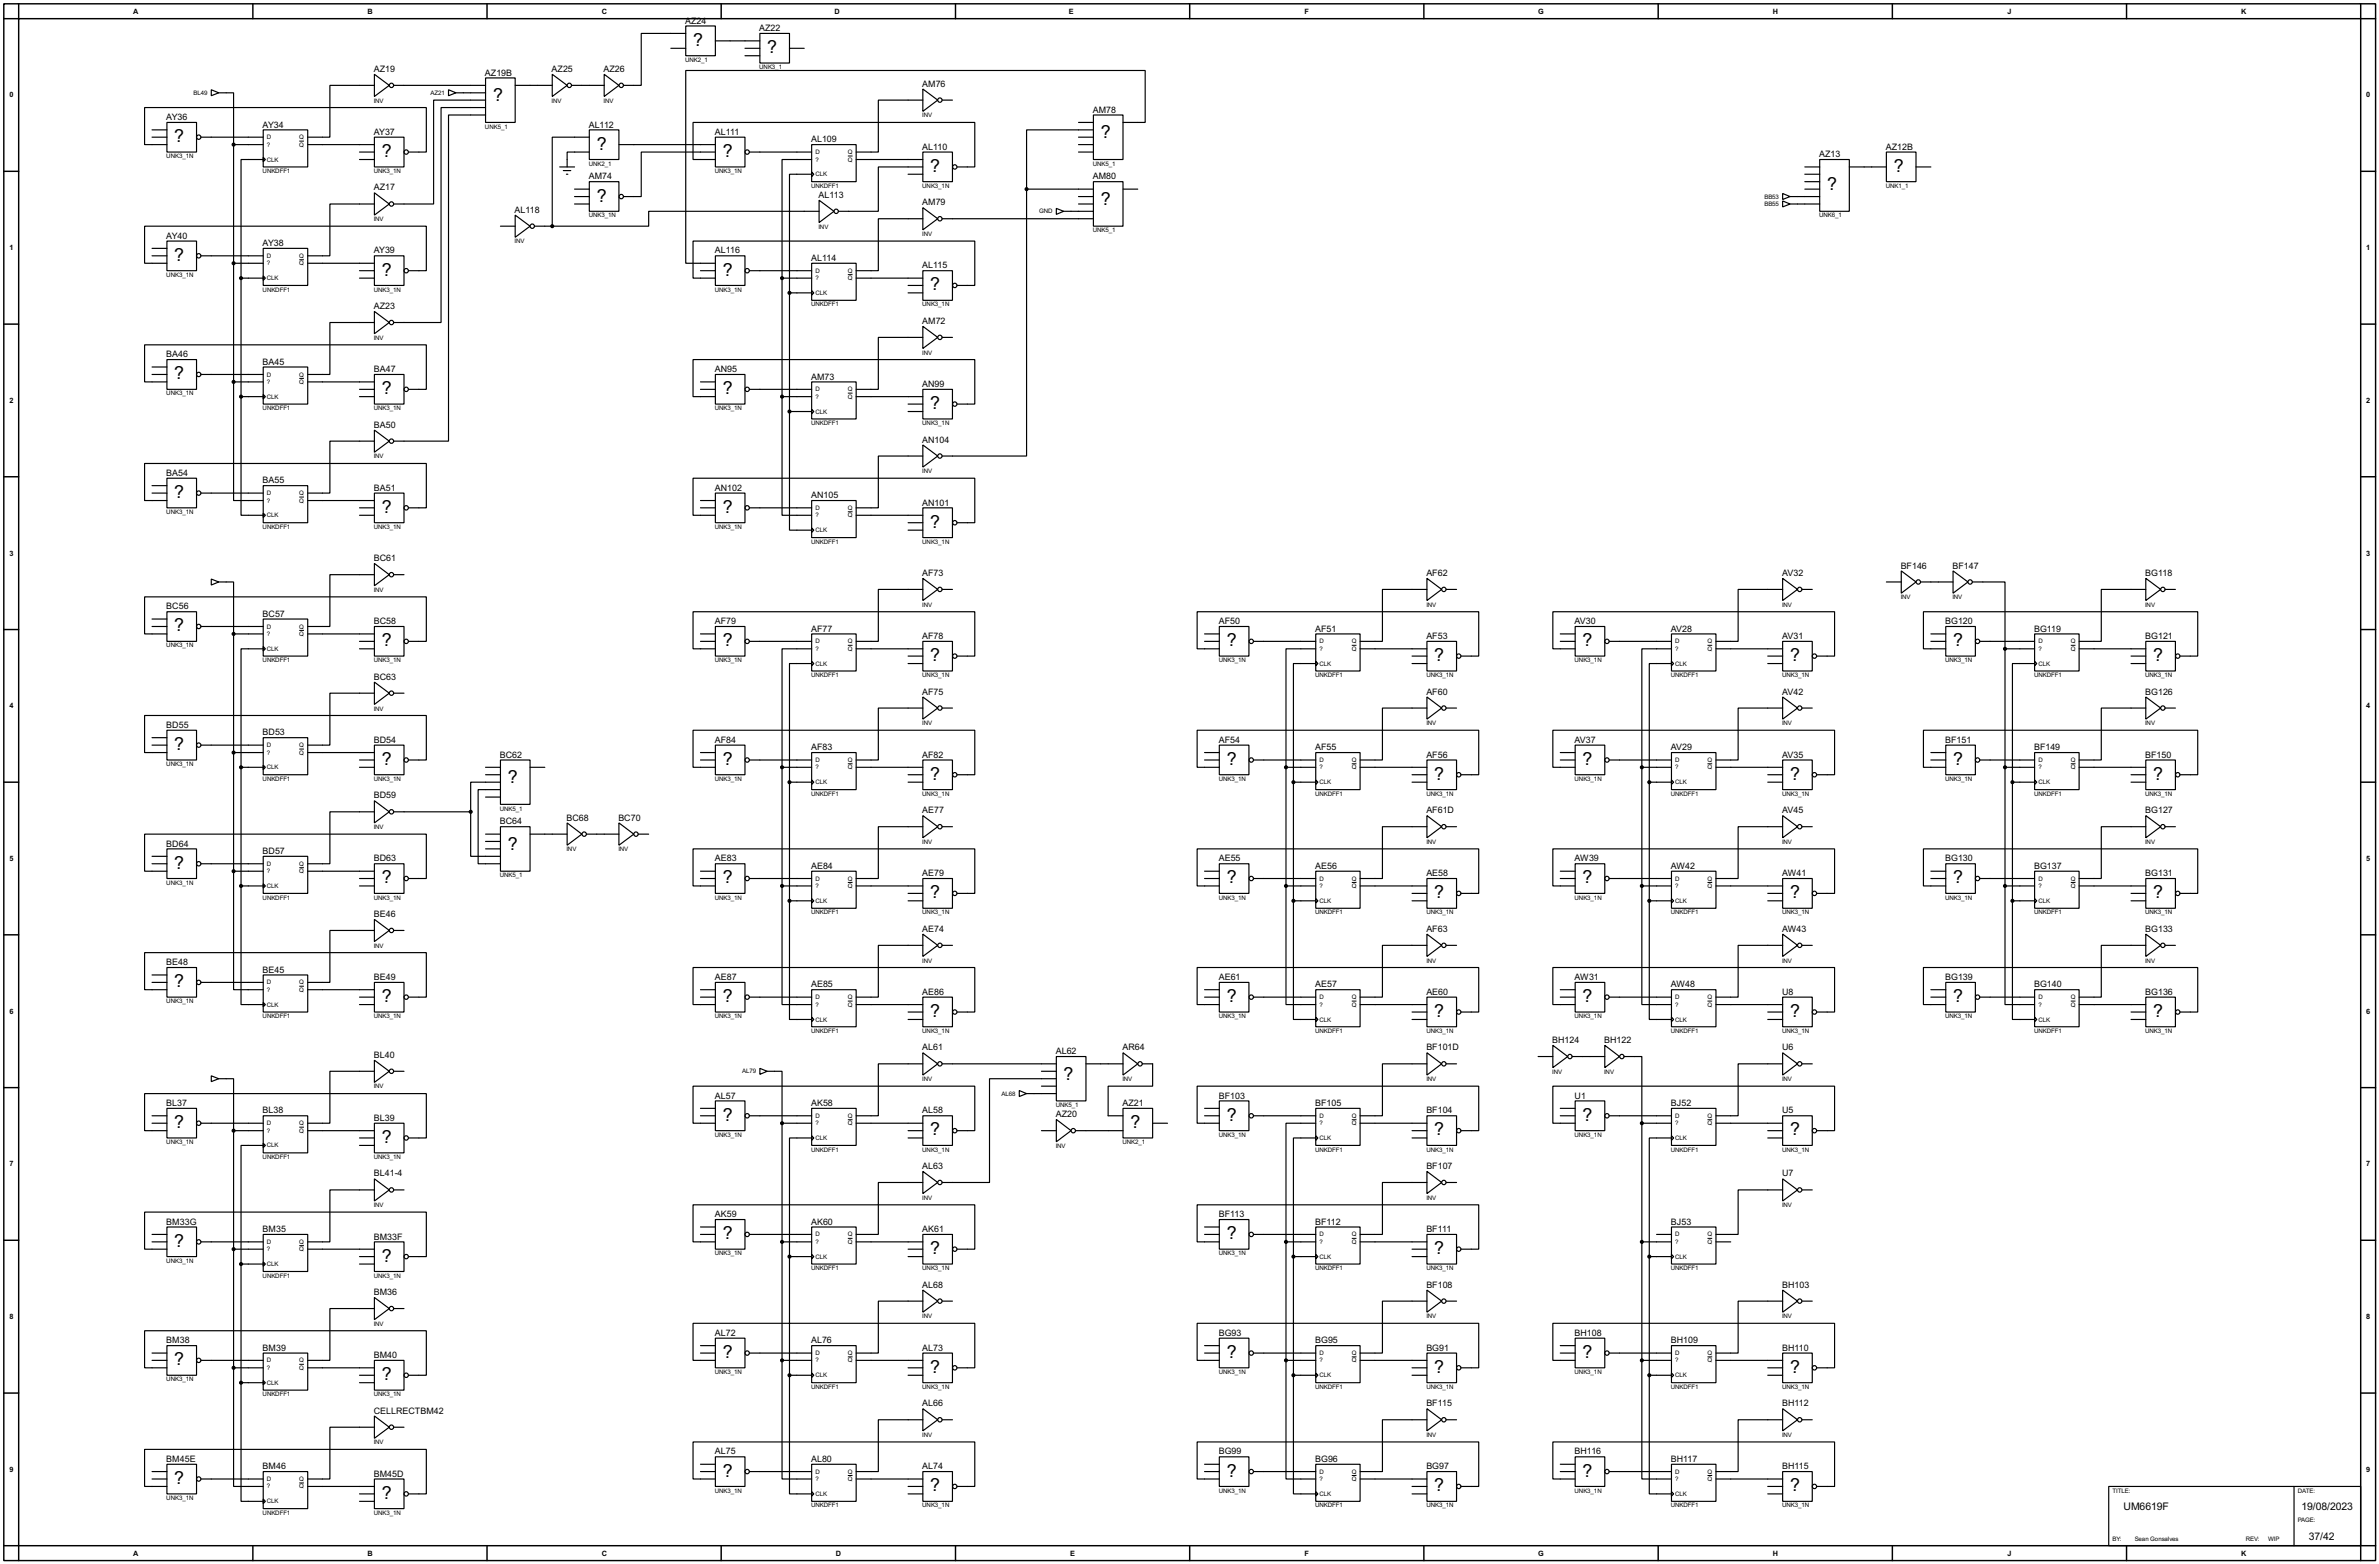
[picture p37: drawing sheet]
<svg xmlns="http://www.w3.org/2000/svg" width="815mm" height="536mm" viewBox="0 0 815 536" stroke-linecap="round" stroke-linejoin="round" font-family="sans-serif">
<defs><g id="words">
<g font-size="6.9">
<text x="237.5" y="15.7">?</text>
<text x="262.9" y="18.3">?</text>
<text x="169" y="34.7">?</text>
<text x="377.2" y="47.4">?</text>
<text x="59.7" y="48.7">?</text>
<text x="130.9" y="53.8">?</text>
<text x="204.5" y="51.3">?</text>
<text x="247.7" y="53.8">?</text>
<text x="318.8" y="58.8">?</text>
<text x="649" y="58.8">?</text>
<text x="626.2" y="65.2">?</text>
<text x="204.5" y="69.1">?</text>
<text x="377.2" y="70.3">?</text>
<text x="59.7" y="89.4">?</text>
<text x="130.9" y="94.5">?</text>
<text x="247.7" y="94.5">?</text>
<text x="318.8" y="99.5">?</text>
<text x="59.7" y="130">?</text>
<text x="130.9" y="135">?</text>
<text x="247.7" y="135">?</text>
<text x="318.8" y="140.2">?</text>
<text x="59.7" y="170.7">?</text>
<text x="130.9" y="175.7">?</text>
<text x="247.7" y="175.7">?</text>
<text x="318.8" y="180.8">?</text>
<text x="59.7" y="216.4">?</text>
<text x="130.9" y="221.5">?</text>
<text x="247.7" y="221.5">?</text>
<text x="420.4" y="221.5">?</text>
<text x="542.3" y="221.5">?</text>
<text x="669.3" y="221.5">?</text>
<text x="318.8" y="226.5">?</text>
<text x="491.5" y="226.5">?</text>
<text x="613.5" y="226.5">?</text>
<text x="737.9" y="226.5">?</text>
<text x="59.7" y="257">?</text>
<text x="130.9" y="262.1">?</text>
<text x="247.7" y="262.1">?</text>
<text x="420.4" y="262.1">?</text>
<text x="542.3" y="262.1">?</text>
<text x="669.3" y="262.1">?</text>
<text x="174" y="268.4">?</text>
<text x="318.8" y="267.2">?</text>
<text x="491.5" y="267.2">?</text>
<text x="613.5" y="267.2">?</text>
<text x="737.9" y="267.2">?</text>
<text x="174" y="291.3">?</text>
<text x="59.7" y="297.7">?</text>
<text x="130.9" y="302.7">?</text>
<text x="247.7" y="302.7">?</text>
<text x="420.4" y="302.7">?</text>
<text x="542.3" y="302.7">?</text>
<text x="669.3" y="302.7">?</text>
<text x="318.8" y="307.8">?</text>
<text x="491.5" y="307.8">?</text>
<text x="613.5" y="307.8">?</text>
<text x="737.9" y="307.8">?</text>
<text x="59.7" y="338.3">?</text>
<text x="130.9" y="343.4">?</text>
<text x="247.7" y="343.4">?</text>
<text x="420.4" y="343.4">?</text>
<text x="542.3" y="343.4">?</text>
<text x="669.3" y="343.4">?</text>
<text x="318.8" y="348.5">?</text>
<text x="491.5" y="348.5">?</text>
<text x="613.5" y="348.5">?</text>
<text x="737.9" y="348.5">?</text>
<text x="364.5" y="370">?</text>
<text x="59.7" y="386.6">?</text>
<text x="247.7" y="384">?</text>
<text x="318.8" y="389.1">?</text>
<text x="387.4" y="386.6">?</text>
<text x="420.4" y="384">?</text>
<text x="491.5" y="389.1">?</text>
<text x="542.3" y="384">?</text>
<text x="613.5" y="389.1">?</text>
<text x="130.9" y="391.6">?</text>
<text x="247.7" y="424.7">?</text>
<text x="420.4" y="424.7">?</text>
<text x="59.7" y="427.2">?</text>
<text x="318.8" y="429.7">?</text>
<text x="491.5" y="429.7">?</text>
<text x="130.9" y="432.3">?</text>
<text x="59.7" y="467.8">?</text>
<text x="247.7" y="465.3">?</text>
<text x="420.4" y="465.3">?</text>
<text x="542.3" y="465.3">?</text>
<text x="130.9" y="472.9">?</text>
<text x="318.8" y="470.4">?</text>
<text x="491.5" y="470.4">?</text>
<text x="613.5" y="470.4">?</text>
<text x="59.7" y="508.5">?</text>
<text x="247.7" y="505.9">?</text>
<text x="420.4" y="505.9">?</text>
<text x="542.3" y="505.9">?</text>
<text x="130.9" y="513.6">?</text>
<text x="318.8" y="511">?</text>
<text x="491.5" y="511">?</text>
<text x="613.5" y="511">?</text>
</g>
<g font-size="4">
<text x="727.8" y="517.5">UM6619F</text>
<text x="788.7" y="517.5">19/08/2023</text>
<text x="791.3" y="527.6">37/42</text>
</g>
<g font-size="3.4">
<text x="234.8" y="8.1">AZ24</text>
<text x="260.2" y="10.6">AZ22</text>
<text x="128.1" y="24.7">AZ19</text>
<text x="166.2" y="25.9">AZ19B</text>
<text x="189.1" y="24.7">AZ25</text>
<text x="206.9" y="24.7">AZ26</text>
<text x="316.1" y="29.7">AM76</text>
<text x="57" y="41.1">AY36</text>
<text x="374.5" y="38.6">AM78</text>
<text x="90" y="43.7">AY34</text>
<text x="128.1" y="46.2">AY37</text>
<text x="201.8" y="43.7">AL112</text>
<text x="245" y="46.2">AL111</text>
<text x="278" y="48.7">AL109</text>
<text x="316.1" y="51.3">AL110</text>
<text x="623.4" y="53.8">AZ13</text>
<text x="646.3" y="51.3">AZ12B</text>
<text x="128.1" y="65.3">AZ17</text>
<text x="201.8" y="61.4">AM74</text>
<text x="374.5" y="61.4">AM80</text>
<text x="280.5" y="67.8">AL113</text>
<text x="316.1" y="70.4">AM79</text>
<text x="176.4" y="72.9">AL118</text>
<text x="57" y="81.8">AY40</text>
<text x="90" y="84.3">AY38</text>
<text x="128.1" y="86.8">AY39</text>
<text x="245" y="86.8">AL116</text>
<text x="278" y="89.4">AL114</text>
<text x="316.1" y="92">AL115</text>
<text x="128.1" y="105.9">AZ23</text>
<text x="316.1" y="111">AM72</text>
<text x="57" y="122.4">BA46</text>
<text x="90" y="124.9">BA45</text>
<text x="128.1" y="127.5">BA47</text>
<text x="245" y="127.5">AN95</text>
<text x="278" y="130.1">AM73</text>
<text x="316.1" y="132.6">AN99</text>
<text x="128.1" y="146.6">BA50</text>
<text x="316.1" y="151.7">AN104</text>
<text x="57" y="163">BA54</text>
<text x="90" y="165.6">BA55</text>
<text x="128.1" y="168.2">BA51</text>
<text x="245" y="168.2">AN102</text>
<text x="278" y="170.7">AN105</text>
<text x="316.1" y="173.2">AN101</text>
<text x="128.1" y="192.3">BC61</text>
<text x="316.1" y="197.4">AF73</text>
<text x="488.8" y="197.4">AF62</text>
<text x="610.7" y="197.4">AV32</text>
<text x="651.4" y="194.8">BF146</text>
<text x="669.1" y="194.8">BF147</text>
<text x="735.2" y="197.4">BG118</text>
<text x="57" y="208.8">BC56</text>
<text x="90" y="211.3">BC57</text>
<text x="128.1" y="213.9">BC58</text>
<text x="245" y="213.9">AF79</text>
<text x="417.7" y="213.9">AF50</text>
<text x="539.6" y="213.9">AV30</text>
<text x="666.6" y="213.9">BG120</text>
<text x="278" y="216.4">AF77</text>
<text x="316.1" y="219">AF78</text>
<text x="450.7" y="216.4">AF51</text>
<text x="488.8" y="219">AF53</text>
<text x="572.6" y="216.4">AV28</text>
<text x="610.7" y="219">AV31</text>
<text x="697.1" y="216.4">BG119</text>
<text x="735.2" y="219">BG121</text>
<text x="128.1" y="232.9">BC63</text>
<text x="316.1" y="238">AF75</text>
<text x="488.8" y="238">AF60</text>
<text x="610.7" y="238">AV42</text>
<text x="735.2" y="238">BG126</text>
<text x="57" y="249.4">BD55</text>
<text x="90" y="252">BD53</text>
<text x="128.1" y="254.5">BD54</text>
<text x="245" y="254.5">AF84</text>
<text x="278" y="257.1">AF83</text>
<text x="417.7" y="254.5">AF54</text>
<text x="450.7" y="257.1">AF55</text>
<text x="539.6" y="254.5">AV37</text>
<text x="572.6" y="257.1">AV29</text>
<text x="666.6" y="254.5">BF151</text>
<text x="697.1" y="257.1">BF149</text>
<text x="171.3" y="259.6">BC62</text>
<text x="316.1" y="259.6">AF82</text>
<text x="488.8" y="259.6">AF56</text>
<text x="610.7" y="259.6">AV35</text>
<text x="735.2" y="259.6">BF150</text>
<text x="128.1" y="273.6">BD59</text>
<text x="194.2" y="281.2">BC68</text>
<text x="211.9" y="281.2">BC70</text>
<text x="316.1" y="278.7">AE77</text>
<text x="488.8" y="278.7">AF61D</text>
<text x="610.7" y="278.7">AV45</text>
<text x="735.2" y="278.7">BG127</text>
<text x="171.3" y="282.5">BC64</text>
<text x="57" y="290.1">BD64</text>
<text x="90" y="292.6">BD57</text>
<text x="128.1" y="295.2">BD63</text>
<text x="245" y="295.2">AE83</text>
<text x="278" y="297.7">AE84</text>
<text x="417.7" y="295.2">AE55</text>
<text x="450.7" y="297.7">AE56</text>
<text x="539.6" y="295.2">AW39</text>
<text x="572.6" y="297.7">AW42</text>
<text x="666.6" y="295.2">BG130</text>
<text x="697.1" y="297.7">BG137</text>
<text x="316.1" y="300.2">AE79</text>
<text x="488.8" y="300.2">AE58</text>
<text x="610.7" y="300.2">AW41</text>
<text x="735.2" y="300.2">BG131</text>
<text x="128.1" y="314.2">BE46</text>
<text x="316.1" y="319.3">AE74</text>
<text x="488.8" y="319.3">AF63</text>
<text x="610.7" y="319.3">AW43</text>
<text x="735.2" y="319.3">BG133</text>
<text x="57" y="330.7">BE48</text>
<text x="90" y="333.3">BE45</text>
<text x="128.1" y="335.8">BE49</text>
<text x="245" y="335.8">AE87</text>
<text x="417.7" y="335.8">AE61</text>
<text x="539.6" y="335.8">AW31</text>
<text x="666.6" y="335.8">BG139</text>
<text x="278" y="338.3">AE85</text>
<text x="316.1" y="340.9">AE86</text>
<text x="450.7" y="338.3">AE57</text>
<text x="488.8" y="340.9">AE60</text>
<text x="572.6" y="338.3">AW48</text>
<text x="610.7" y="340.9">U8</text>
<text x="697.1" y="338.3">BG140</text>
<text x="735.2" y="340.9">BG136</text>
<text x="316.1" y="359.9">AL61</text>
<text x="384.7" y="359.9">AR64</text>
<text x="488.8" y="359.9">BF101D</text>
<text x="532" y="357.4">BH124</text>
<text x="549.8" y="357.4">BH122</text>
<text x="610.7" y="359.9">U6</text>
<text x="128.1" y="362.5">BL40</text>
<text x="361.8" y="361.2">AL62</text>
<text x="245" y="376.4">AL57</text>
<text x="417.7" y="376.4">BF103</text>
<text x="539.6" y="376.4">U1</text>
<text x="57" y="379">BL37</text>
<text x="90" y="381.5">BL38</text>
<text x="278" y="379">AK58</text>
<text x="316.1" y="381.5">AL58</text>
<text x="361.8" y="382.8">AZ20</text>
<text x="384.7" y="379">AZ21</text>
<text x="450.7" y="379">BF105</text>
<text x="488.8" y="381.5">BF104</text>
<text x="572.6" y="379">BJ52</text>
<text x="610.7" y="381.5">U5</text>
<text x="128.1" y="384.1">BL39</text>
<text x="316.1" y="400.6">AL63</text>
<text x="488.8" y="400.6">BF107</text>
<text x="128.1" y="403.1">BL41-4</text>
<text x="610.7" y="403.1">U7</text>
<text x="57" y="419.6">BM33G</text>
<text x="245" y="417.1">AK59</text>
<text x="278" y="419.6">AK60</text>
<text x="417.7" y="417.1">BF113</text>
<text x="450.7" y="419.6">BF112</text>
<text x="572.6" y="419.6">BJ53</text>
<text x="90" y="422.2">BM35</text>
<text x="128.1" y="424.7">BM33F</text>
<text x="316.1" y="422.2">AK61</text>
<text x="488.8" y="422.2">BF111</text>
<text x="128.1" y="443.8">BM36</text>
<text x="316.1" y="441.2">AL68</text>
<text x="488.8" y="441.2">BF108</text>
<text x="610.7" y="441.2">BH103</text>
<text x="57" y="460.3">BM38</text>
<text x="245" y="457.7">AL72</text>
<text x="278" y="460.3">AL76</text>
<text x="417.7" y="457.7">BG93</text>
<text x="450.7" y="460.3">BG95</text>
<text x="539.6" y="457.7">BH108</text>
<text x="572.6" y="460.3">BH109</text>
<text x="90" y="462.8">BM39</text>
<text x="128.1" y="465.3">BM40</text>
<text x="316.1" y="462.8">AL73</text>
<text x="488.8" y="462.8">BG91</text>
<text x="610.7" y="462.8">BH110</text>
<text x="128.1" y="484.4">CELLRECTBM42</text>
<text x="316.1" y="481.9">AL66</text>
<text x="488.8" y="481.9">BF115</text>
<text x="610.7" y="481.9">BH112</text>
<text x="57" y="500.9">BM45E</text>
<text x="90" y="503.4">BM46</text>
<text x="245" y="498.4">AL75</text>
<text x="278" y="500.9">AL80</text>
<text x="316.1" y="503.4">AL74</text>
<text x="417.7" y="498.4">BG99</text>
<text x="450.7" y="500.9">BG96</text>
<text x="488.8" y="503.4">BG97</text>
<text x="539.6" y="498.4">BH116</text>
<text x="572.6" y="500.9">BH117</text>
<text x="610.7" y="503.4">BH115</text>
<text x="128.1" y="506">BM45D</text>
</g>
<g font-size="2.8">
<text x="45.7" y="4.7">A</text>
<text x="126" y="4.7">B</text>
<text x="206.2" y="4.7">C</text>
<text x="286" y="4.7">D</text>
<text x="366.3" y="4.7">E</text>
<text x="447.1" y="4.7">F</text>
<text x="527.2" y="4.7">G</text>
<text x="607.5" y="4.7">H</text>
<text x="688" y="4.7">J</text>
<text x="768.1" y="4.7">K</text>
<text x="3.2" y="33.4">0</text>
<text x="810.9" y="33.4">0</text>
<text x="3.2" y="85.7">1</text>
<text x="810.9" y="85.7">1</text>
<text x="3.2" y="138.1">2</text>
<text x="810.9" y="138.1">2</text>
<text x="3.2" y="190.4">3</text>
<text x="810.9" y="190.4">3</text>
<text x="3.2" y="242.7">4</text>
<text x="810.9" y="242.7">4</text>
<text x="3.2" y="295">5</text>
<text x="810.9" y="295">5</text>
<text x="3.2" y="347.4">6</text>
<text x="810.9" y="347.4">6</text>
<text x="3.2" y="399.7">7</text>
<text x="810.9" y="399.7">7</text>
<text x="3.2" y="452">8</text>
<text x="810.9" y="452">8</text>
<text x="3.2" y="504.3">9</text>
<text x="810.9" y="504.3">9</text>
<text x="45.7" y="533">A</text>
<text x="126" y="533">B</text>
<text x="206.2" y="533">C</text>
<text x="286.5" y="533">D</text>
<text x="366.8" y="533">E</text>
<text x="447.1" y="533">F</text>
<text x="527.2" y="533">G</text>
<text x="607.5" y="533">H</text>
<text x="688" y="533">J</text>
<text x="768.1" y="533">K</text>
</g>
<g font-size="2.4">
<text x="234.8" y="21.2">UNK2_1</text>
<text x="260.2" y="23.7">UNK3_1</text>
<text x="66.4" y="32.5">BL49</text>
<text x="128.1" y="35.2">INV</text>
<text x="147.6" y="32.5">AZ21</text>
<text x="189.1" y="35.2">INV</text>
<text x="206.9" y="35.2">INV</text>
<text x="316.1" y="40.2">INV</text>
<text x="91.5" y="47.7">D</text>
<text x="102.6" y="47.7">Q</text>
<text x="166.2" y="44.1">UNK5_1</text>
<text x="91.5" y="50.2">?</text>
<text x="102.6" y="50.2">Q</text>
<text x="279.5" y="52.8">D</text>
<text x="290.6" y="52.8">Q</text>
<text x="57" y="54.2">UNK3_1N</text>
<text x="90" y="59.3">UNKDFF1</text>
<text x="91.5" y="55.4">CLK</text>
<text x="128.1" y="59.3">UNK3_1N</text>
<text x="201.8" y="56.8">UNK2_1</text>
<text x="245" y="59.3">UNK3_1N</text>
<text x="279.5" y="55.4">?</text>
<text x="290.6" y="55.4">Q</text>
<text x="374.5" y="56.8">UNK5_1</text>
<text x="278" y="64.3">UNKDFF1</text>
<text x="279.5" y="60.4">CLK</text>
<text x="316.1" y="64.3">UNK3_1N</text>
<text x="646.3" y="64.3">UNK1_1</text>
<text x="604.7" y="70.6">BB55</text>
<text x="604.7" y="68.1">BB53</text>
<text x="128.1" y="75.8">INV</text>
<text x="201.8" y="74.5">UNK3_1N</text>
<text x="356.1" y="73.1">GND</text>
<text x="623.4" y="74.5">UNK6_1</text>
<text x="176.4" y="83.4">INV</text>
<text x="280.5" y="78.3">INV</text>
<text x="316.1" y="80.9">INV</text>
<text x="374.5" y="79.6">UNK5_1</text>
<text x="91.5" y="88.3">D</text>
<text x="102.6" y="88.3">Q</text>
<text x="57" y="94.9">UNK3_1N</text>
<text x="91.5" y="96">CLK</text>
<text x="91.5" y="90.9">?</text>
<text x="102.6" y="90.9">Q</text>
<text x="279.5" y="93.5">D</text>
<text x="279.5" y="96">?</text>
<text x="290.6" y="96">Q</text>
<text x="290.6" y="93.5">Q</text>
<text x="90" y="99.9">UNKDFF1</text>
<text x="128.1" y="99.9">UNK3_1N</text>
<text x="245" y="99.9">UNK3_1N</text>
<text x="279.5" y="101">CLK</text>
<text x="278" y="105">UNKDFF1</text>
<text x="316.1" y="105">UNK3_1N</text>
<text x="128.1" y="116.4">INV</text>
<text x="316.1" y="121.5">INV</text>
<text x="91.5" y="129">D</text>
<text x="91.5" y="131.6">?</text>
<text x="102.6" y="131.6">Q</text>
<text x="102.6" y="129">Q</text>
<text x="57" y="135.5">UNK3_1N</text>
<text x="91.5" y="136.6">CLK</text>
<text x="279.5" y="134.1">D</text>
<text x="279.5" y="136.6">?</text>
<text x="290.6" y="136.6">Q</text>
<text x="290.6" y="134.1">Q</text>
<text x="90" y="140.5">UNKDFF1</text>
<text x="128.1" y="140.5">UNK3_1N</text>
<text x="245" y="140.5">UNK3_1N</text>
<text x="279.5" y="141.7">CLK</text>
<text x="278" y="145.7">UNKDFF1</text>
<text x="316.1" y="145.7">UNK3_1N</text>
<text x="128.1" y="157.1">INV</text>
<text x="316.1" y="162.2">INV</text>
<text x="91.5" y="169.7">D</text>
<text x="91.5" y="172.2">?</text>
<text x="102.6" y="172.2">Q</text>
<text x="102.6" y="169.7">Q</text>
<text x="57" y="176.1">UNK3_1N</text>
<text x="91.5" y="177.3">CLK</text>
<text x="279.5" y="174.7">D</text>
<text x="279.5" y="177.3">?</text>
<text x="290.6" y="177.3">Q</text>
<text x="290.6" y="174.7">Q</text>
<text x="90" y="181.2">UNKDFF1</text>
<text x="128.1" y="181.2">UNK3_1N</text>
<text x="245" y="181.2">UNK3_1N</text>
<text x="279.5" y="182.4">CLK</text>
<text x="278" y="186.3">UNKDFF1</text>
<text x="316.1" y="186.3">UNK3_1N</text>
<text x="128.1" y="202.8">INV</text>
<text x="316.1" y="207.9">INV</text>
<text x="488.8" y="207.9">INV</text>
<text x="610.7" y="207.9">INV</text>
<text x="651.4" y="205.4">INV</text>
<text x="669.1" y="205.4">INV</text>
<text x="735.2" y="207.9">INV</text>
<text x="91.5" y="215.4">D</text>
<text x="102.6" y="215.4">Q</text>
<text x="57" y="221.9">UNK3_1N</text>
<text x="91.5" y="217.9">?</text>
<text x="102.6" y="217.9">Q</text>
<text x="279.5" y="220.5">D</text>
<text x="290.6" y="220.5">Q</text>
<text x="452.2" y="220.5">D</text>
<text x="463.3" y="220.5">Q</text>
<text x="574.1" y="220.5">D</text>
<text x="585.2" y="220.5">Q</text>
<text x="698.6" y="220.5">D</text>
<text x="709.7" y="220.5">Q</text>
<text x="90" y="226.9">UNKDFF1</text>
<text x="91.5" y="223">CLK</text>
<text x="128.1" y="226.9">UNK3_1N</text>
<text x="245" y="226.9">UNK3_1N</text>
<text x="279.5" y="223">?</text>
<text x="290.6" y="223">Q</text>
<text x="417.7" y="226.9">UNK3_1N</text>
<text x="452.2" y="223">?</text>
<text x="463.3" y="223">Q</text>
<text x="539.6" y="226.9">UNK3_1N</text>
<text x="574.1" y="223">?</text>
<text x="585.2" y="223">Q</text>
<text x="666.6" y="226.9">UNK3_1N</text>
<text x="698.6" y="223">?</text>
<text x="709.7" y="223">Q</text>
<text x="278" y="232">UNKDFF1</text>
<text x="279.5" y="228.1">CLK</text>
<text x="316.1" y="232">UNK3_1N</text>
<text x="450.7" y="232">UNKDFF1</text>
<text x="452.2" y="228.1">CLK</text>
<text x="488.8" y="232">UNK3_1N</text>
<text x="572.6" y="232">UNKDFF1</text>
<text x="574.1" y="228.1">CLK</text>
<text x="610.7" y="232">UNK3_1N</text>
<text x="697.1" y="232">UNKDFF1</text>
<text x="698.6" y="228.1">CLK</text>
<text x="735.2" y="232">UNK3_1N</text>
<text x="128.1" y="243.5">INV</text>
<text x="316.1" y="248.5">INV</text>
<text x="488.8" y="248.5">INV</text>
<text x="610.7" y="248.5">INV</text>
<text x="735.2" y="248.5">INV</text>
<text x="91.5" y="256">D</text>
<text x="102.6" y="256">Q</text>
<text x="57" y="262.5">UNK3_1N</text>
<text x="91.5" y="263.6">CLK</text>
<text x="91.5" y="258.6">?</text>
<text x="102.6" y="258.6">Q</text>
<text x="279.5" y="261.1">D</text>
<text x="279.5" y="263.6">?</text>
<text x="290.6" y="263.6">Q</text>
<text x="290.6" y="261.1">Q</text>
<text x="452.2" y="261.1">D</text>
<text x="452.2" y="263.6">?</text>
<text x="463.3" y="263.6">Q</text>
<text x="463.3" y="261.1">Q</text>
<text x="574.1" y="261.1">D</text>
<text x="574.1" y="263.6">?</text>
<text x="585.2" y="263.6">Q</text>
<text x="585.2" y="261.1">Q</text>
<text x="698.6" y="261.1">D</text>
<text x="698.6" y="263.6">?</text>
<text x="709.7" y="263.6">Q</text>
<text x="709.7" y="261.1">Q</text>
<text x="90" y="267.6">UNKDFF1</text>
<text x="128.1" y="267.6">UNK3_1N</text>
<text x="245" y="267.6">UNK3_1N</text>
<text x="279.5" y="268.7">CLK</text>
<text x="417.7" y="267.6">UNK3_1N</text>
<text x="452.2" y="268.7">CLK</text>
<text x="539.6" y="267.6">UNK3_1N</text>
<text x="574.1" y="268.7">CLK</text>
<text x="666.6" y="267.6">UNK3_1N</text>
<text x="698.6" y="268.7">CLK</text>
<text x="278" y="272.7">UNKDFF1</text>
<text x="316.1" y="272.7">UNK3_1N</text>
<text x="450.7" y="272.7">UNKDFF1</text>
<text x="488.8" y="272.7">UNK3_1N</text>
<text x="572.6" y="272.7">UNKDFF1</text>
<text x="610.7" y="272.7">UNK3_1N</text>
<text x="697.1" y="272.7">UNKDFF1</text>
<text x="735.2" y="272.7">UNK3_1N</text>
<text x="171.3" y="277.7">UNK5_1</text>
<text x="128.1" y="284.1">INV</text>
<text x="194.2" y="291.7">INV</text>
<text x="211.9" y="291.7">INV</text>
<text x="316.1" y="289.2">INV</text>
<text x="488.8" y="289.2">INV</text>
<text x="610.7" y="289.2">INV</text>
<text x="735.2" y="289.2">INV</text>
<text x="91.5" y="296.7">D</text>
<text x="91.5" y="299.2">?</text>
<text x="102.6" y="299.2">Q</text>
<text x="102.6" y="296.7">Q</text>
<text x="57" y="303.1">UNK3_1N</text>
<text x="91.5" y="304.3">CLK</text>
<text x="171.3" y="300.6">UNK5_1</text>
<text x="279.5" y="301.7">D</text>
<text x="279.5" y="304.3">?</text>
<text x="290.6" y="304.3">Q</text>
<text x="290.6" y="301.7">Q</text>
<text x="452.2" y="301.7">D</text>
<text x="452.2" y="304.3">?</text>
<text x="463.3" y="304.3">Q</text>
<text x="463.3" y="301.7">Q</text>
<text x="574.1" y="301.7">D</text>
<text x="574.1" y="304.3">?</text>
<text x="585.2" y="304.3">Q</text>
<text x="585.2" y="301.7">Q</text>
<text x="698.6" y="301.7">D</text>
<text x="698.6" y="304.3">?</text>
<text x="709.7" y="304.3">Q</text>
<text x="709.7" y="301.7">Q</text>
<text x="90" y="308.2">UNKDFF1</text>
<text x="128.1" y="308.2">UNK3_1N</text>
<text x="245" y="308.2">UNK3_1N</text>
<text x="279.5" y="309.4">CLK</text>
<text x="417.7" y="308.2">UNK3_1N</text>
<text x="452.2" y="309.4">CLK</text>
<text x="539.6" y="308.2">UNK3_1N</text>
<text x="574.1" y="309.4">CLK</text>
<text x="666.6" y="308.2">UNK3_1N</text>
<text x="698.6" y="309.4">CLK</text>
<text x="278" y="313.3">UNKDFF1</text>
<text x="316.1" y="313.3">UNK3_1N</text>
<text x="450.7" y="313.3">UNKDFF1</text>
<text x="488.8" y="313.3">UNK3_1N</text>
<text x="572.6" y="313.3">UNKDFF1</text>
<text x="610.7" y="313.3">UNK3_1N</text>
<text x="697.1" y="313.3">UNKDFF1</text>
<text x="735.2" y="313.3">UNK3_1N</text>
<text x="128.1" y="324.7">INV</text>
<text x="316.1" y="329.8">INV</text>
<text x="488.8" y="329.8">INV</text>
<text x="610.7" y="329.8">INV</text>
<text x="735.2" y="329.8">INV</text>
<text x="91.5" y="337.3">D</text>
<text x="91.5" y="339.8">?</text>
<text x="102.6" y="339.8">Q</text>
<text x="102.6" y="337.3">Q</text>
<text x="57" y="343.8">UNK3_1N</text>
<text x="91.5" y="344.9">CLK</text>
<text x="279.5" y="342.4">D</text>
<text x="279.5" y="344.9">?</text>
<text x="290.6" y="344.9">Q</text>
<text x="290.6" y="342.4">Q</text>
<text x="452.2" y="342.4">D</text>
<text x="452.2" y="344.9">?</text>
<text x="463.3" y="344.9">Q</text>
<text x="463.3" y="342.4">Q</text>
<text x="574.1" y="342.4">D</text>
<text x="574.1" y="344.9">?</text>
<text x="585.2" y="344.9">Q</text>
<text x="585.2" y="342.4">Q</text>
<text x="698.6" y="342.4">D</text>
<text x="698.6" y="344.9">?</text>
<text x="709.7" y="344.9">Q</text>
<text x="709.7" y="342.4">Q</text>
<text x="90" y="348.9">UNKDFF1</text>
<text x="128.1" y="348.9">UNK3_1N</text>
<text x="245" y="348.9">UNK3_1N</text>
<text x="278" y="353.9">UNKDFF1</text>
<text x="279.5" y="350">CLK</text>
<text x="316.1" y="353.9">UNK3_1N</text>
<text x="417.7" y="348.9">UNK3_1N</text>
<text x="450.7" y="353.9">UNKDFF1</text>
<text x="452.2" y="350">CLK</text>
<text x="488.8" y="353.9">UNK3_1N</text>
<text x="539.6" y="348.9">UNK3_1N</text>
<text x="572.6" y="353.9">UNKDFF1</text>
<text x="574.1" y="350">CLK</text>
<text x="610.7" y="353.9">UNK3_1N</text>
<text x="666.6" y="348.9">UNK3_1N</text>
<text x="697.1" y="353.9">UNKDFF1</text>
<text x="698.6" y="350">CLK</text>
<text x="735.2" y="353.9">UNK3_1N</text>
<text x="254.3" y="367.8">AL79</text>
<text x="316.1" y="370.4">INV</text>
<text x="384.7" y="370.4">INV</text>
<text x="488.8" y="370.4">INV</text>
<text x="532" y="367.9">INV</text>
<text x="549.8" y="367.9">INV</text>
<text x="610.7" y="370.4">INV</text>
<text x="128.1" y="373">INV</text>
<text x="343.2" y="375.4">AL68</text>
<text x="279.5" y="383">D</text>
<text x="290.6" y="383">Q</text>
<text x="361.8" y="379.3">UNK5_1</text>
<text x="452.2" y="383">D</text>
<text x="463.3" y="383">Q</text>
<text x="574.1" y="383">D</text>
<text x="585.2" y="383">Q</text>
<text x="91.5" y="385.6">D</text>
<text x="91.5" y="388.1">?</text>
<text x="102.6" y="388.1">Q</text>
<text x="102.6" y="385.6">Q</text>
<text x="245" y="389.5">UNK3_1N</text>
<text x="279.5" y="385.6">?</text>
<text x="290.6" y="385.6">Q</text>
<text x="417.7" y="389.5">UNK3_1N</text>
<text x="452.2" y="385.6">?</text>
<text x="463.3" y="385.6">Q</text>
<text x="539.6" y="389.5">UNK3_1N</text>
<text x="574.1" y="385.6">?</text>
<text x="585.2" y="385.6">Q</text>
<text x="57" y="392">UNK3_1N</text>
<text x="91.5" y="393.2">CLK</text>
<text x="278" y="394.6">UNKDFF1</text>
<text x="279.5" y="390.6">CLK</text>
<text x="316.1" y="394.6">UNK3_1N</text>
<text x="361.8" y="393.3">INV</text>
<text x="384.7" y="392">UNK2_1</text>
<text x="450.7" y="394.6">UNKDFF1</text>
<text x="452.2" y="390.6">CLK</text>
<text x="488.8" y="394.6">UNK3_1N</text>
<text x="572.6" y="394.6">UNKDFF1</text>
<text x="574.1" y="390.6">CLK</text>
<text x="610.7" y="394.6">UNK3_1N</text>
<text x="90" y="397.1">UNKDFF1</text>
<text x="128.1" y="397.1">UNK3_1N</text>
<text x="128.1" y="413.6">INV</text>
<text x="316.1" y="411.1">INV</text>
<text x="488.8" y="411.1">INV</text>
<text x="610.7" y="413.6">INV</text>
<text x="279.5" y="423.7">D</text>
<text x="290.6" y="423.7">Q</text>
<text x="452.2" y="423.7">D</text>
<text x="463.3" y="423.7">Q</text>
<text x="574.1" y="423.7">D</text>
<text x="585.2" y="423.7">Q</text>
<text x="91.5" y="426.2">D</text>
<text x="91.5" y="428.7">?</text>
<text x="102.6" y="428.7">Q</text>
<text x="102.6" y="426.2">Q</text>
<text x="245" y="430.1">UNK3_1N</text>
<text x="279.5" y="431.3">CLK</text>
<text x="279.5" y="426.2">?</text>
<text x="290.6" y="426.2">Q</text>
<text x="417.7" y="430.1">UNK3_1N</text>
<text x="452.2" y="431.3">CLK</text>
<text x="452.2" y="426.2">?</text>
<text x="463.3" y="426.2">Q</text>
<text x="574.1" y="431.3">CLK</text>
<text x="574.1" y="426.2">?</text>
<text x="585.2" y="426.2">Q</text>
<text x="57" y="432.7">UNK3_1N</text>
<text x="90" y="437.8">UNKDFF1</text>
<text x="91.5" y="433.8">CLK</text>
<text x="128.1" y="437.8">UNK3_1N</text>
<text x="278" y="435.2">UNKDFF1</text>
<text x="316.1" y="435.2">UNK3_1N</text>
<text x="450.7" y="435.2">UNKDFF1</text>
<text x="488.8" y="435.2">UNK3_1N</text>
<text x="572.6" y="435.2">UNKDFF1</text>
<text x="128.1" y="454.3">INV</text>
<text x="316.1" y="451.7">INV</text>
<text x="488.8" y="451.7">INV</text>
<text x="610.7" y="451.7">INV</text>
<text x="91.5" y="466.8">D</text>
<text x="102.6" y="466.8">Q</text>
<text x="279.5" y="464.3">D</text>
<text x="279.5" y="466.8">?</text>
<text x="290.6" y="466.8">Q</text>
<text x="290.6" y="464.3">Q</text>
<text x="452.2" y="464.3">D</text>
<text x="452.2" y="466.8">?</text>
<text x="463.3" y="466.8">Q</text>
<text x="463.3" y="464.3">Q</text>
<text x="574.1" y="464.3">D</text>
<text x="574.1" y="466.8">?</text>
<text x="585.2" y="466.8">Q</text>
<text x="585.2" y="464.3">Q</text>
<text x="57" y="473.3">UNK3_1N</text>
<text x="91.5" y="469.4">?</text>
<text x="102.6" y="469.4">Q</text>
<text x="245" y="470.8">UNK3_1N</text>
<text x="279.5" y="471.9">CLK</text>
<text x="417.7" y="470.8">UNK3_1N</text>
<text x="452.2" y="471.9">CLK</text>
<text x="539.6" y="470.8">UNK3_1N</text>
<text x="574.1" y="471.9">CLK</text>
<text x="90" y="478.4">UNKDFF1</text>
<text x="91.5" y="474.5">CLK</text>
<text x="128.1" y="478.4">UNK3_1N</text>
<text x="278" y="475.9">UNKDFF1</text>
<text x="316.1" y="475.9">UNK3_1N</text>
<text x="450.7" y="475.9">UNKDFF1</text>
<text x="488.8" y="475.9">UNK3_1N</text>
<text x="572.6" y="475.9">UNKDFF1</text>
<text x="610.7" y="475.9">UNK3_1N</text>
<text x="128.1" y="494.9">INV</text>
<text x="316.1" y="492.4">INV</text>
<text x="488.8" y="492.4">INV</text>
<text x="610.7" y="492.4">INV</text>
<text x="91.5" y="507.5">D</text>
<text x="102.6" y="507.5">Q</text>
<text x="279.5" y="504.9">D</text>
<text x="279.5" y="507.5">?</text>
<text x="290.6" y="507.5">Q</text>
<text x="290.6" y="504.9">Q</text>
<text x="452.2" y="504.9">D</text>
<text x="452.2" y="507.5">?</text>
<text x="463.3" y="507.5">Q</text>
<text x="463.3" y="504.9">Q</text>
<text x="574.1" y="504.9">D</text>
<text x="574.1" y="507.5">?</text>
<text x="585.2" y="507.5">Q</text>
<text x="585.2" y="504.9">Q</text>
<text x="57" y="514">UNK3_1N</text>
<text x="91.5" y="515.1">CLK</text>
<text x="91.5" y="510">?</text>
<text x="102.6" y="510">Q</text>
<text x="245" y="511.4">UNK3_1N</text>
<text x="279.5" y="512.6">CLK</text>
<text x="417.7" y="511.4">UNK3_1N</text>
<text x="452.2" y="512.6">CLK</text>
<text x="539.6" y="511.4">UNK3_1N</text>
<text x="574.1" y="512.6">CLK</text>
<text x="724" y="511.5">TITLE:</text>
<text x="787.5" y="511.5">DATE:</text>
<text x="90" y="519">UNKDFF1</text>
<text x="128.1" y="519">UNK3_1N</text>
<text x="278" y="516.5">UNKDFF1</text>
<text x="316.1" y="516.5">UNK3_1N</text>
<text x="450.7" y="516.5">UNKDFF1</text>
<text x="488.8" y="516.5">UNK3_1N</text>
<text x="572.6" y="516.5">UNKDFF1</text>
<text x="610.7" y="516.5">UNK3_1N</text>
<text x="787.5" y="521.6">PAGE:</text>
<text x="724" y="528">BY:</text>
<text x="731.6" y="528">Sean Gonsalves</text>
<text x="769.7" y="528">REV:</text>
<text x="777.3" y="528">WIP</text>
</g>
</g></defs>
<g fill="none" stroke="#000" stroke-width=".5">
<path d="M1.3 1.3h812.8v533.4h-812.8zM6.4 6.4h802.6v523.2h-802.6zM6.4 1.3v5.1h-5.1M86.7 1.3v5.1M166.9 1.3v5.1M247.2 1.3v5.1M327.5 1.3v5.1M407.7 1.3v5.1M488 1.3v5.1M568.3 1.3v5.1M648.5 1.3v5.1M728.8 1.3v5.1"/>
<path d="M809 1.3v5.1h5.1M1.3 58.7h5.1M809 58.7h5.1M1.3 111.1h5.1M809 111.1h5.1M1.3 163.4h5.1M809 163.4h5.1M1.3 215.7h5.1M809 215.7h5.1M1.3 268h5.1M809 268h5.1M1.3 320.3h5.1"/>
<path d="M809 320.3h5.1M1.3 372.7h5.1M809 372.7h5.1M1.3 425h5.1M809 425h5.1M1.3 477.3h5.1M809 477.3h5.1M1.3 529.6h5.1v5.1M86.7 529.6v5.1M166.9 529.6v5.1M247.2 529.6v5.1M327.5 529.6v5.1"/>
<path d="M407.7 529.6v5.1M488 529.6v5.1M568.3 529.6v5.1M648.5 529.6v5.1M728.8 529.6v5.1M814.1 529.6h-5.1v5.1"/>
</g>
<g fill="none" stroke="#000" stroke-width=".4">
<path d="M229.9 16.6h5.1M235 8.9h10.2v10.2h-10.2zM235 11.5h-15.2v17.8h-6.1M245.2 14h15.2M255.3 16.6h5.1M255.3 19.1h5.1M260.4 11.5h10.2v10.1h-10.2zM270.6 16.6h5M72.4 30.8l2.6 1-2.6 1zM75 31.8h5.1v17.8M128.3 25.5l5.1 3.8-5.1 3.8zM128.3 29.3h-15.2v17.7h-7.6"/>
<path d="M134.9 29.3h31.5M153.7 30.8l2.6 1-2.6 1zM156.3 31.8h10.1M166.4 26.7h10.2v15.3h-10.2zM166.4 34.3h-17.8v35.6h-13.7M166.4 36.9h-15.2v73.6h-16.3M166.4 39.4h-12.7v111.8h-18.8M176.6 29.3h12.7M189.3 25.5l5.1 3.8-5.1 3.8zM195.9 29.3h11.2M207.1 25.5l5 3.8-5 3.8zM316.3 30.5l5.1 3.8-5.1 3.9z"/>
<path d="M316.3 34.3h-15.3v17.8h-7.6M322.9 34.3h3.5M374.7 39.4h10.2v15.3h-10.2zM52.1 47h5.1M52.1 44.5h5.1M57.2 42h10.2v10.1h-10.2zM57.2 49.6h-7.6v-12.7h96.5v15.2h-6.1M68.9 47h21.3M80.1 49.6h10.1M80.1 49.6v81.3M90.2 44.5h15.3v12.7h-15.3zM90.2 53.9l.8 .8-.8 .7z"/>
<path d="M90.2 54.7h-7.6v40.6M105.5 49.6h22.8M123.2 52.1h5.1M123.2 54.7h5.1M128.3 47h10.2v10.2h-10.2zM191.8 57.2h5.1M193.1 58.5h2.5M194.1 59.7h.5M202 44.5h10.1v10.2h-10.1zM202 52.1h-7.6v5.1M202 47h-12.7v30.5M212.1 49.6h33.1"/>
<path d="M245.2 47h10.1v10.2h-10.1zM245.2 54.7h-7.7v-12.7h96.6v15.2h-6.1M245.2 52.1h-25.4v15.3h-6.1M256.8 52.1h21.4M278.2 49.6h15.2v12.7h-15.2zM278.2 59l.7 .7-.7 .8zM278.2 59.7h-7.6v40.7M278.2 54.7h-10.2v40.6M293.4 54.7h22.9M311.2 59.7h5.1M316.3 52.1h10.1v10.2h-10.1zM316.3 57.2h-15.3v15.2h-13.7"/>
<path d="M369.6 52.1h5.1M369.6 47h5.1M369.6 49.6h5.1M369.6 42h5.1M374.7 44.5h-22.9v20.3M384.9 42h7.6v-17.8h-157.5v66h10.2M618.5 57.2h5.1M618.5 59.7h5.1M623.6 54.7h10.2v17.7h-10.2zM633.8 57.2h12.7M646.5 52.1h10.1v10.2h-10.1zM656.6 57.2h5.1"/>
<path d="M128.3 66.1l5.1 3.8-5.1 3.8zM128.3 69.9h-15.2v17.8h-7.6M171.5 77.5h5.1M176.6 73.7l5.1 3.8-5.1 3.8zM183.2 77.5h6.1M196.9 64.8h5.1M196.9 69.9h5.1M196.9 67.4h5.1M202 62.3h10.1v10.1h-10.1zM280.7 68.6l5.1 3.8-5.1 3.9zM280.7 72.4h-58.4v5.1h-33M316.3 71.2l5.1 3.8-5.1 3.8z"/>
<path d="M316.3 75h-15.3v17.8h-7.6M322.9 75h51.8M351.8 64.8v91.5h-28.9M351.8 64.8h22.9M362 71.4l2.5 1-2.5 1.1zM364.5 72.4h10.2M369.6 69.9h5.1M369.6 67.4h5.1M374.7 62.3h10.2v15.2h-10.2zM384.9 64.8h5M610.9 68.9l2.6 1-2.6 1zM610.9 66.3l2.6 1.1-2.6 1z"/>
<path d="M613.5 69.9h10.1M613.5 67.4h10.1M618.5 64.8h5.1M618.5 62.3h5.1M52.1 87.7h5.1M52.1 85.1h5.1M57.2 82.6h10.2v10.2h-10.2zM57.2 90.2h-7.6v-12.7h96.5v15.3h-6.1M68.9 87.7h21.3M80.1 90.2h10.1M82.6 95.3h7.6M82.6 95.3v40.6"/>
<path d="M90.2 85.1h15.3v12.7h-15.3zM90.2 94.5l.8 .8-.8 .8zM105.5 90.2h22.8M123.2 92.8h5.1M123.2 95.3h5.1M128.3 87.7h10.2v10.1h-10.2zM240.1 92.8h5.1M245.2 87.7h10.1v10.1h-10.1zM245.2 95.3h-7.7v-12.7h96.6v15.2h-6.1M256.8 92.8h21.4M268 95.3h10.2M268 95.3v40.6"/>
<path d="M278.2 90.2h15.2v12.7h-15.2zM278.2 99.6l.7 .8-.7 .7zM293.4 95.3h22.9M311.2 97.8h5.1M316.3 92.8h10.1v10.1h-10.1zM128.3 106.7l5.1 3.8-5.1 3.9zM128.3 110.5h-15.2v17.8h-7.6M270.6 100.4h7.6M270.6 100.4v40.6M311.2 100.4h5.1M316.3 111.8l5.1 3.8-5.1 3.8zM316.3 115.6h-15.3v17.8h-7.6"/>
<path d="M322.9 115.6h3.5M52.1 128.3h5.1M52.1 125.8h5.1M57.2 123.2h10.2v10.2h-10.2zM57.2 130.9h-7.6v-12.7h96.5v15.2h-6.1M68.9 128.3h21.3M80.1 130.9v40.6h10.1M80.1 130.9h10.1M82.6 135.9v40.7h7.6M82.6 135.9h7.6M90.2 125.8h15.3v12.7h-15.3zM90.2 135.2l.8 .7-.8 .8z"/>
<path d="M105.5 130.9h22.8M123.2 133.4h5.1M123.2 135.9h5.1M128.3 128.3h10.2v10.2h-10.2zM240.1 133.4h5.1M240.1 130.9h5.1M245.2 128.3h10.1v10.2h-10.1zM245.2 135.9h-7.7v-12.7h96.6v15.3h-6.1M256.8 133.4h21.4M268 135.9v40.7h10.2M268 135.9h10.2M278.2 130.9h15.2v12.7h-15.2z"/>
<path d="M293.4 135.9h22.9M311.2 138.5h5.1M316.3 133.4h10.1v10.2h-10.1zM128.3 147.4l5.1 3.8-5.1 3.8zM128.3 151.2h-15.2v17.8h-7.6M270.6 141v40.7h7.6M270.6 141h7.6M278.2 140.3l.7 .7-.7 .8zM311.2 141h5.1M316.3 152.5l5.1 3.8-5.1 3.8zM316.3 156.3h-15.3v17.7h-7.6M52.1 169h5.1"/>
<path d="M52.1 166.4h5.1M57.2 163.9h10.2v10.1h-10.2zM57.2 171.5h-7.6v-12.7h96.5v15.2h-6.1M68.9 169h21.3M90.2 166.4h15.3v12.7h-15.3zM90.2 175.8l.8 .8-.8 .7zM105.5 171.5h22.8M123.2 174h5.1M123.2 176.6h5.1M128.3 169h10.2v10.1h-10.2zM240.1 174h5.1M240.1 171.5h5.1"/>
<path d="M245.2 169h10.1v10.1h-10.1zM245.2 176.6h-7.7v-12.7h96.6v15.2h-6.1M256.8 174h21.4M278.2 171.5h15.2v12.7h-15.2zM293.4 176.6h22.9M311.2 179.1h5.1M316.3 174h10.1v10.2h-10.1zM72.4 198.4l2.6 1-2.6 1.1zM75 199.4h5.1v17.8M128.3 193.1l5.1 3.8-5.1 3.8zM128.3 196.9h-15.2v17.8h-7.6M134.9 196.9h3.6"/>
<path d="M278.2 180.9l.7 .8-.7 .7zM311.2 181.7h5.1M316.3 198.2l5.1 3.8-5.1 3.8zM489 198.2l5.1 3.8-5.1 3.8zM610.9 198.2l5.1 3.8-5.1 3.8zM646.5 199.4h5.1M651.6 195.6l5 3.8-5 3.9zM658.2 199.4h11.1M669.3 195.6l5.1 3.8-5.1 3.9zM675.9 199.4h11.2v22.9M735.4 198.2l5.1 3.8-5.1 3.8zM52.1 214.7h5.1"/>
<path d="M52.1 212.1h5.1M57.2 209.6h10.2v10.2h-10.2zM57.2 217.2h-7.6v-12.7h96.5v15.3h-6.1M68.9 214.7h21.3M80.1 217.2v81.3M80.1 217.2h10.1M90.2 212.1h15.3v12.7h-15.3zM105.5 217.2h22.8M123.2 219.8h5.1M128.3 214.7h10.2v10.1h-10.2zM240.1 219.8h5.1M240.1 217.2h5.1"/>
<path d="M245.2 214.7h10.1v10.1h-10.1zM256.8 219.8h21.4M278.2 217.2h15.2v12.7h-15.2zM316.3 219.8h10.1v10.1h-10.1zM316.3 202h-15.3v17.8h-7.6M322.9 202h3.5M412.8 219.8h5.1M412.8 217.2h5.1M417.9 214.7h10.1v10.1h-10.1zM429.6 219.8h21.3M450.9 217.2h15.2v12.7h-15.2zM489 219.8h10.2v10.1h-10.2z"/>
<path d="M489 202h-15.2v17.8h-7.7M495.6 202h3.6M534.7 219.8h5.1M534.7 217.2h5.1M539.8 214.7h10.2v10.1h-10.2zM551.5 219.8h21.3M572.8 217.2h15.3v12.7h-15.3zM610.9 219.8h10.2v10.1h-10.2zM610.9 202h-15.2v17.8h-7.6M617.5 202h3.6M661.7 219.8h5.1M661.7 217.2h5.1"/>
<path d="M666.8 214.7h10.2v10.1h-10.2zM678.5 219.8h18.8M697.3 217.2h15.2v12.7h-15.2zM735.4 219.8h10.1v10.1h-10.1zM735.4 202h-15.3v17.8h-7.6M742 202h3.5M90.2 221.5l.8 .8-.8 .8zM90.2 222.3h-7.6v40.6M123.2 222.3h5.1M128.3 233.7l5.1 3.8-5.1 3.9zM128.3 237.5h-15.2v17.8h-7.6M134.9 237.5h3.6"/>
<path d="M245.2 222.3h-7.7v-12.7h96.6v15.2h-6.1M278.2 226.6l.7 .8-.7 .7zM278.2 227.4h-7.6v40.6M278.2 222.3h-10.2v40.6M293.4 222.3h22.9M311.2 227.4h5.1M311.2 224.8h5.1M316.3 238.8l5.1 3.8-5.1 3.8zM417.9 222.3h-7.6v-12.7h96.5v15.2h-6.1M450.9 226.6l.8 .8-.8 .7zM450.9 227.4h-7.6v40.6M450.9 222.3h-10.2v40.6"/>
<path d="M466.1 222.3h22.9M483.9 227.4h5.1M483.9 224.8h5.1M489 238.8l5.1 3.8-5.1 3.8zM539.8 222.3h-7.6v-12.7h96.5v15.2h-6.1M572.8 226.6l.8 .8-.8 .7zM572.8 227.4h-7.6v40.6M572.8 222.3h-10.1v40.6M588.1 222.3h22.8M605.8 227.4h5.1M605.8 224.8h5.1M610.9 238.8l5.1 3.8-5.1 3.8z"/>
<path d="M666.8 222.3h-7.6v-12.7h94v15.2h-6.1M687.1 222.3h10.2M687.1 222.3v81.3M697.3 226.6l.7 .8-.7 .7zM697.3 227.4h-7.6v40.6M712.5 222.3h22.9M730.3 227.4h5.1M730.3 224.8h5.1M735.4 238.8l5.1 3.8-5.1 3.8zM52.1 255.3h5.1M52.1 252.8h5.1M57.2 250.2h10.2v10.2h-10.2z"/>
<path d="M57.2 257.9h-7.6v-12.7h96.5v15.2h-6.1M68.9 255.3h21.3M80.1 257.9h10.1M90.2 252.8h15.3v12.7h-15.3zM105.5 257.9h22.8M128.3 255.3h10.2v10.2h-10.2zM240.1 257.9h5.1M245.2 255.3h10.1v10.2h-10.1zM278.2 257.9h15.2v12.7h-15.2zM316.3 242.6h-15.3v17.8h-7.6M322.9 242.6h3.5M412.8 257.9h5.1"/>
<path d="M417.9 255.3h10.1v10.2h-10.1zM450.9 257.9h15.2v12.7h-15.2zM489 242.6h-15.2v17.8h-7.7M495.6 242.6h3.6M534.7 257.9h5.1M539.8 255.3h10.2v10.2h-10.2zM572.8 257.9h15.3v12.7h-15.3zM610.9 242.6h-15.2v17.8h-7.6M617.5 242.6h3.6M661.7 257.9h5.1M666.8 255.3h10.2v10.2h-10.2zM697.3 257.9h15.2v12.7h-15.2z"/>
<path d="M735.4 242.6h-15.3v17.8h-7.6M742 242.6h3.5M82.6 262.9h7.6M82.6 262.9v40.7M90.2 262.2l.8 .7-.8 .8zM123.2 260.4h5.1M123.2 262.9h5.1M128.3 274.4l5.1 3.8-5.1 3.8zM128.3 278.2h-15.2v17.8h-7.6M134.9 278.2h26.4M161.3 278.2v15.2h10.2M166.4 262.9h5.1"/>
<path d="M166.4 265.5h5.1M166.4 273.1h5.1M171.5 260.4h10.2v15.2h-10.2zM171.5 270.6h-7.6v25.4h7.6M171.5 268h-10.2v10.2M181.7 262.9h5M240.1 260.4h5.1M245.2 262.9h-7.7v-12.7h96.6v15.3h-6.1M256.8 260.4h21.4M268 262.9v40.7M268 262.9h10.2M270.6 268v40.7"/>
<path d="M270.6 268h7.6M278.2 267.3l.7 .7-.7 .8zM293.4 262.9h22.9M311.2 268h5.1M311.2 265.5h5.1M316.3 260.4h10.1v10.2h-10.1zM316.3 279.5l5.1 3.8-5.1 3.8zM412.8 260.4h5.1M417.9 262.9h-7.6v-12.7h96.5v15.3h-6.1M429.6 260.4h21.3M440.7 262.9h10.2M440.7 262.9v40.7"/>
<path d="M443.3 268h7.6M443.3 268v40.7M450.9 267.3l.8 .7-.8 .8zM466.1 262.9h22.9M483.9 268h5.1M483.9 265.5h5.1M489 260.4h10.2v10.2h-10.2zM489 279.5l5.1 3.8-5.1 3.8zM534.7 260.4h5.1M539.8 262.9h-7.6v-12.7h96.5v15.3h-6.1M551.5 260.4h21.3M562.7 262.9h10.1"/>
<path d="M562.7 262.9v40.7M565.2 268h7.6M565.2 268v40.7M572.8 267.3l.8 .7-.8 .8zM588.1 262.9h22.8M605.8 268h5.1M605.8 265.5h5.1M610.9 260.4h10.2v10.2h-10.2zM610.9 279.5l5.1 3.8-5.1 3.8zM661.7 260.4h5.1M666.8 262.9h-7.6v-12.7h94v15.3h-6.1M678.5 260.4h18.8"/>
<path d="M687.1 262.9h10.2M689.7 268h7.6M689.7 268v40.7M697.3 267.3l.7 .7-.7 .8zM712.5 262.9h22.9M730.3 268h5.1M730.3 265.5h5.1M735.4 260.4h10.1v10.2h-10.1zM735.4 279.5l5.1 3.8-5.1 3.8zM52.1 296h5.1M52.1 293.4h5.1M57.2 290.9h10.2v10.1h-10.2z"/>
<path d="M57.2 298.5h-7.6v-12.7h96.5v15.2h-6.1M68.9 296h21.3M80.1 298.5v40.6h10.1M80.1 298.5h10.1M90.2 293.4h15.3v12.7h-15.3zM105.5 298.5h22.8M128.3 296h10.2v10.1h-10.2zM166.4 285.8h5.1M166.4 288.3h5.1M166.4 290.9h5.1M171.5 283.3h10.2v15.2h-10.2zM181.7 285.8h12.7"/>
<path d="M194.4 282l5 3.8-5 3.8zM201 285.8h11.1M212.1 282l5.1 3.8-5.1 3.8zM218.7 285.8h3.6M240.1 298.5h5.1M245.2 296h10.1v10.1h-10.1zM278.2 298.5h15.2v12.7h-15.2zM316.3 283.3h-15.3v17.7h-7.6M322.9 283.3h3.5M412.8 298.5h5.1M417.9 296h10.1v10.1h-10.1zM450.9 298.5h15.2v12.7h-15.2z"/>
<path d="M489 283.3h-15.2v17.7h-7.7M495.6 283.3h3.6M534.7 298.5h5.1M539.8 296h10.2v10.1h-10.2zM572.8 298.5h15.3v12.7h-15.3zM610.9 283.3h-15.2v17.7h-7.6M617.5 283.3h3.6M661.7 298.5h5.1M666.8 296h10.2v10.1h-10.2zM697.3 298.5h15.2v12.7h-15.2zM735.4 283.3h-15.3v17.7h-7.6M742 283.3h3.5"/>
<path d="M82.6 303.6v40.6h7.6M82.6 303.6h7.6M90.2 302.8l.8 .8-.8 .7zM123.2 301h5.1M123.2 303.6h5.1M128.3 315l5.1 3.8-5.1 3.8zM128.3 318.8h-15.2v17.8h-7.6M134.9 318.8h3.6M240.1 301h5.1M245.2 303.6h-7.7v-12.7h96.6v15.2h-6.1M256.8 301h21.4M268 303.6v40.6h10.2"/>
<path d="M268 303.6h10.2M270.6 308.7v40.6h7.6M270.6 308.7h7.6M278.2 307.9l.7 .8-.7 .7zM293.4 303.6h22.9M311.2 308.7h5.1M311.2 306.1h5.1M316.3 301h10.1v10.2h-10.1zM412.8 301h5.1M417.9 303.6h-7.6v-12.7h96.5v15.2h-6.1M429.6 301h21.3M440.7 303.6v40.6h10.2"/>
<path d="M440.7 303.6h10.2M443.3 308.7v40.6h7.6M443.3 308.7h7.6M450.9 307.9l.8 .8-.8 .7zM466.1 303.6h22.9M483.9 308.7h5.1M483.9 306.1h5.1M489 301h10.2v10.2h-10.2zM534.7 301h5.1M539.8 303.6h-7.6v-12.7h96.5v15.2h-6.1M551.5 301h21.3M562.7 303.6v40.6h10.1"/>
<path d="M562.7 303.6h10.1M565.2 308.7v40.6h7.6M565.2 308.7h7.6M572.8 307.9l.8 .8-.8 .7zM588.1 303.6h22.8M605.8 308.7h5.1M605.8 306.1h5.1M610.9 301h10.2v10.2h-10.2zM661.7 301h5.1M666.8 303.6h-7.6v-12.7h94v15.2h-6.1M678.5 301h18.8M687.1 303.6v40.6h10.2"/>
<path d="M687.1 303.6h10.2M689.7 308.7v40.6h7.6M689.7 308.7h7.6M697.3 307.9l.7 .8-.7 .7zM712.5 303.6h22.9M730.3 308.7h5.1M730.3 306.1h5.1M735.4 301h10.1v10.2h-10.1zM52.1 336.6h5.1M52.1 334.1h5.1M57.2 331.5h10.2v10.2h-10.2zM57.2 339.1h-7.6v-12.7h96.5v15.3h-6.1"/>
<path d="M68.9 336.6h21.3M90.2 334.1h15.3v12.7h-15.3zM105.5 339.1h22.8M128.3 336.6h10.2v10.2h-10.2zM240.1 339.1h5.1M245.2 336.6h10.1v10.2h-10.1zM278.2 339.1h15.2v12.7h-15.2zM316.3 320.1l5.1 3.8-5.1 3.8zM316.3 323.9h-15.3v17.8h-7.6M322.9 323.9h3.5M412.8 339.1h5.1M417.9 336.6h10.1v10.2h-10.1z"/>
<path d="M450.9 339.1h15.2v12.7h-15.2zM489 320.1l5.1 3.8-5.1 3.8zM489 323.9h-15.2v17.8h-7.7M495.6 323.9h3.6M534.7 339.1h5.1M539.8 336.6h10.2v10.2h-10.2zM572.8 339.1h15.3v12.7h-15.3zM610.9 320.1l5.1 3.8-5.1 3.8zM610.9 323.9h-15.2v17.8h-7.6M617.5 323.9h3.6M661.7 339.1h5.1M666.8 336.6h10.2v10.2h-10.2z"/>
<path d="M697.3 339.1h15.2v12.7h-15.2zM735.4 320.1l5.1 3.8-5.1 3.8zM735.4 323.9h-15.3v17.8h-7.6M742 323.9h3.5M90.2 343.5l.8 .7-.8 .8zM123.2 341.7h5.1M123.2 344.2h5.1M240.1 341.7h5.1M245.2 344.2h-7.7v-12.7h96.6v15.3h-6.1M256.8 341.7h21.4M278.2 348.5l.7 .8-.7 .8zM293.4 344.2h22.9"/>
<path d="M311.2 349.3h5.1M311.2 346.8h5.1M316.3 341.7h10.1v10.1h-10.1zM412.8 341.7h5.1M417.9 344.2h-7.6v-12.7h96.5v15.3h-6.1M429.6 341.7h21.3M450.9 348.5l.8 .8-.8 .8zM466.1 344.2h22.9M483.9 349.3h5.1M483.9 346.8h5.1M489 341.7h10.2v10.1h-10.2zM532.2 358.2l5.1 3.8-5.1 3.8z"/>
<path d="M534.7 341.7h5.1M539.8 344.2h-7.6v-12.7h96.5v15.3h-6.1M550 358.2l5 3.8-5 3.8zM551.5 341.7h21.3M572.8 348.5l.8 .8-.8 .8zM588.1 344.2h22.8M605.8 349.3h5.1M605.8 346.8h5.1M610.9 341.7h10.2v10.1h-10.2zM661.7 341.7h5.1M666.8 344.2h-7.6v-12.7h94v15.3h-6.1M678.5 341.7h18.8"/>
<path d="M697.3 348.5l.7 .8-.7 .8zM712.5 344.2h22.9M730.3 349.3h5.1M730.3 346.8h5.1M735.4 341.7h10.1v10.1h-10.1zM57.2 379.8h10.2v10.1h-10.2zM72.4 368.6l2.6 1-2.6 1zM75 369.6h5.1v17.8M128.3 363.3l5.1 3.8-5.1 3.8zM128.3 367.1h-15.2v17.8h-7.6M134.9 367.1h3.6M240.1 379.8h5.1"/>
<path d="M245.2 377.2h10.1v10.2h-10.1zM260.4 366.1l2.5 1-2.5 1zM262.9 367.1h5.1v17.8M278.2 379.8h15.2v12.7h-15.2zM316.3 360.7l5.1 3.8-5.1 3.9zM316.3 364.5h-15.3v17.8h-7.6M322.9 364.5h39.1M349.3 373.7l2.5 1-2.5 1zM351.8 374.7h10.2M356.9 367.1h5.1M356.9 372.2h5.1M362 362h10.2v15.2h-10.2z"/>
<path d="M362 369.6h-22.9v35.6h-16.2M372.2 364.5h12.7M384.9 360.7l5 3.8-5 3.9zM384.9 379.8h10.1v10.1h-10.1zM391.5 364.5h3.5v7.7h-15.2v10.1h5.1M412.8 379.8h5.1M417.9 377.2h10.1v10.2h-10.1zM450.9 379.8h15.2v12.7h-15.2zM489 360.7l5.1 3.8-5.1 3.9zM489 364.5h-15.2v17.8h-7.7M495.6 364.5h3.6M527.1 362h5.1"/>
<path d="M534.7 379.8h5.1M538.8 362h11.2M539.8 377.2h10.2v10.2h-10.2zM556.6 362h6.1v22.9M572.8 379.8h15.3v12.7h-15.3zM610.9 360.7l5.1 3.8-5.1 3.9zM610.9 364.5h-15.2v17.8h-7.6M617.5 364.5h3.6M52.1 382.3h5.1M52.1 384.9h5.1M57.2 387.4h-7.6v-12.7h96.5v15.2h-6.1M68.9 384.9h21.3"/>
<path d="M80.1 387.4v81.3M80.1 387.4h10.1M90.2 382.3h15.3v12.7h-15.3zM90.2 391.7l.8 .8-.8 .7zM90.2 392.5h-7.6v40.6M105.5 387.4h22.8M123.2 389.9h5.1M123.2 392.5h5.1M128.3 384.9h10.2v10.1h-10.2zM240.1 382.3h5.1M245.2 384.9h-7.7v-12.7h96.6v15.2h-6.1M256.8 382.3h21.4"/>
<path d="M268 384.9v81.2M268 384.9h10.2M278.2 389.2l.7 .7-.7 .8zM278.2 389.9h-7.6v40.7M293.4 384.9h22.9M311.2 387.4h5.1M311.2 389.9h5.1M316.3 382.3h10.1v10.2h-10.1zM356.9 387.4h5.1M362 383.6l5.1 3.8-5.1 3.8zM368.6 387.4h16.3M395 384.9h5.1"/>
<path d="M412.8 382.3h5.1M417.9 384.9h-7.6v-12.7h96.5v15.2h-6.1M429.6 382.3h21.3M450.9 389.2l.8 .7-.8 .8zM450.9 389.9h-7.6v40.7M450.9 384.9h-10.2v40.6M466.1 384.9h22.9M483.9 387.4h5.1M483.9 389.9h5.1M489 382.3h10.2v10.2h-10.2zM534.7 382.3h5.1M539.8 384.9h-7.6v-12.7h96.5v15.2h-6.1"/>
<path d="M551.5 382.3h21.3M562.7 384.9h10.1M562.7 384.9v81.2M572.8 389.2l.8 .7-.8 .8zM572.8 389.9h-7.6v40.7M588.1 384.9h22.8M605.8 387.4h5.1M605.8 389.9h5.1M610.9 382.3h10.2v10.2h-10.2zM128.3 403.9l5.1 3.8-5.1 3.8zM128.3 407.7h-15.2v17.8h-7.6M134.9 407.7h3.6"/>
<path d="M245.2 417.9h10.1v10.1h-10.1zM316.3 401.4l5.1 3.8-5.1 3.8zM316.3 405.2h-15.3v17.8h-7.6M417.9 417.9h10.1v10.1h-10.1zM489 401.4l5.1 3.8-5.1 3.8zM489 405.2h-15.2v17.8h-7.7M495.6 405.2h3.6M610.9 403.9l5.1 3.8-5.1 3.8zM610.9 407.7h-15.2v15.3h-7.6M617.5 407.7h3.6M52.1 423h5.1M52.1 425.5h5.1"/>
<path d="M57.2 420.4h10.2v10.2h-10.2zM57.2 428h-7.6v-12.7h96.5v15.3h-6.1M68.9 425.5h21.3M80.1 428h10.1M82.6 433.1v40.7M82.6 433.1h7.6M90.2 423h15.3v12.7h-15.3zM90.2 432.4l.8 .7-.8 .8zM105.5 428h22.8M123.2 430.6h5.1M123.2 433.1h5.1M128.3 425.5h10.2v10.2h-10.2z"/>
<path d="M240.1 423h5.1M240.1 420.4h5.1M245.2 425.5h-7.7v-12.7h96.6v15.2h-6.1M256.8 423h21.4M268 425.5h10.2M270.6 430.6v40.6M270.6 430.6h7.6M278.2 420.4h15.2v12.7h-15.2zM278.2 429.8l.7 .8-.7 .7zM293.4 425.5h22.9M311.2 430.6h5.1M311.2 428h5.1"/>
<path d="M316.3 423h10.1v10.1h-10.1zM412.8 423h5.1M412.8 420.4h5.1M417.9 425.5h-7.6v-12.7h96.5v15.2h-6.1M429.6 423h21.3M440.7 425.5v40.6M440.7 425.5h10.2M443.3 430.6v40.6M443.3 430.6h7.6M450.9 420.4h15.2v12.7h-15.2zM450.9 429.8l.8 .8-.8 .7zM466.1 425.5h22.9"/>
<path d="M483.9 430.6h5.1M483.9 428h5.1M489 423h10.2v10.1h-10.2zM562.7 425.5h10.1M565.2 430.6h7.6M565.2 430.6v40.6M567.7 423h5.1M572.8 420.4h15.3v12.7h-15.3zM572.8 429.8l.8 .8-.8 .7zM588.1 425.5h5M128.3 444.6l5.1 3.8-5.1 3.8zM128.3 448.4h-15.2v17.7h-7.6"/>
<path d="M134.9 448.4h3.6M245.2 458.5h10.1v10.2h-10.1zM316.3 442l5.1 3.8-5.1 3.8zM316.3 445.8h-15.3v17.8h-7.6M322.9 445.8h3.5M417.9 458.5h10.1v10.2h-10.1zM489 442l5.1 3.8-5.1 3.8zM489 445.8h-15.2v17.8h-7.7M495.6 445.8h3.6M539.8 458.5h10.2v10.2h-10.2zM610.9 442l5.1 3.8-5.1 3.8zM610.9 445.8h-15.2v17.8h-7.6"/>
<path d="M617.5 445.8h3.6M52.1 463.6h5.1M52.1 466.1h5.1M57.2 461.1h10.2v10.1h-10.2zM57.2 468.7h-7.6v-12.7h96.5v15.2h-6.1M68.9 466.1h21.3M80.1 468.7v40.6h10.1M80.1 468.7h10.1M82.6 473.8v40.6h7.6M82.6 473.8h7.6M90.2 463.6h15.3v12.7h-15.3zM90.2 473l.8 .8-.8 .7z"/>
<path d="M105.5 468.7h22.8M123.2 471.2h5.1M123.2 473.8h5.1M128.3 466.1h10.2v10.2h-10.2zM240.1 463.6h5.1M240.1 461.1h5.1M245.2 466.1h-7.7v-12.7h96.6v15.3h-6.1M256.8 463.6h21.4M268 466.1v40.7h10.2M268 466.1h10.2M270.6 471.2v40.7h7.6M270.6 471.2h7.6"/>
<path d="M278.2 461.1h15.2v12.7h-15.2zM278.2 470.5l.7 .7-.7 .8zM293.4 466.1h22.9M311.2 471.2h5.1M311.2 468.7h5.1M316.3 463.6h10.1v10.2h-10.1zM412.8 463.6h5.1M412.8 461.1h5.1M417.9 466.1h-7.6v-12.7h96.5v15.3h-6.1M429.6 463.6h21.3M440.7 466.1v40.7h10.2M440.7 466.1h10.2"/>
<path d="M443.3 471.2v40.7h7.6M443.3 471.2h7.6M450.9 461.1h15.2v12.7h-15.2zM450.9 470.5l.8 .7-.8 .8zM466.1 466.1h22.9M483.9 471.2h5.1M483.9 468.7h5.1M489 463.6h10.2v10.2h-10.2zM534.7 463.6h5.1M534.7 461.1h5.1M539.8 466.1h-7.6v-12.7h96.5v15.3h-6.1M551.5 463.6h21.3"/>
<path d="M562.7 466.1v40.7h10.1M562.7 466.1h10.1M565.2 471.2v40.7h7.6M565.2 471.2h7.6M572.8 461.1h15.3v12.7h-15.3zM572.8 470.5l.8 .7-.8 .8zM588.1 466.1h22.8M605.8 471.2h5.1M605.8 468.7h5.1M610.9 463.6h10.2v10.2h-10.2zM128.3 485.2l5.1 3.8-5.1 3.8zM128.3 489h-15.2v17.8h-7.6"/>
<path d="M134.9 489h3.6M245.2 499.2h10.1v10.1h-10.1zM316.3 482.7l5.1 3.8-5.1 3.8zM316.3 486.5h-15.3v17.7h-7.6M322.9 486.5h3.5M417.9 499.2h10.1v10.1h-10.1zM489 482.7l5.1 3.8-5.1 3.8zM489 486.5h-15.2v17.7h-7.7M495.6 486.5h3.6M539.8 499.2h10.2v10.1h-10.2zM610.9 482.7l5.1 3.8-5.1 3.8zM610.9 486.5h-15.2v17.7h-7.6"/>
<path d="M617.5 486.5h3.6M52.1 504.2h5.1M52.1 506.8h5.1M57.2 501.7h10.2v10.2h-10.2zM57.2 509.3h-7.6v-12.7h96.5v15.3h-6.1M68.9 506.8h21.3M90.2 504.2h15.3v12.7h-15.3zM90.2 513.6l.8 .8-.8 .8zM105.5 509.3h22.8M123.2 511.9h5.1M123.2 514.4h5.1M128.3 506.8h10.2v10.1h-10.2z"/>
<path d="M240.1 504.2h5.1M240.1 501.7h5.1M245.2 506.8h-7.7v-12.7h96.6v15.2h-6.1M256.8 504.2h21.4M278.2 501.7h15.2v12.7h-15.2zM278.2 511.1l.7 .8-.7 .7zM293.4 506.8h22.9M311.2 509.3h5.1M311.2 511.9h5.1M316.3 504.2h10.1v10.2h-10.1zM412.8 504.2h5.1M412.8 501.7h5.1"/>
<path d="M417.9 506.8h-7.6v-12.7h96.5v15.2h-6.1M429.6 504.2h21.3M450.9 501.7h15.2v12.7h-15.2zM450.9 511.1l.8 .8-.8 .7zM466.1 506.8h22.9M483.9 509.3h5.1M483.9 511.9h5.1M489 504.2h10.2v10.2h-10.2zM534.7 504.2h5.1M534.7 501.7h5.1M539.8 506.8h-7.6v-12.7h96.5v15.2h-6.1M551.5 504.2h21.3"/>
<path d="M572.8 501.7h15.3v12.7h-15.3zM572.8 511.1l.8 .8-.8 .7zM588.1 506.8h22.8M605.8 509.3h5.1M605.8 511.9h5.1M610.9 504.2h10.2v10.2h-10.2zM722.7 509.3h86.3v20.3h-86.3zM786.2 509.3v20.3"/>
<circle cx="134.1" cy="29.3" r=".75"/>
<circle cx="195.1" cy="29.3" r=".75"/>
<circle cx="212.9" cy="29.3" r=".75"/>
<circle cx="322.1" cy="34.3" r=".75"/>
<circle cx="68.1" cy="47" r=".75"/>
<circle cx="139.2" cy="52.1" r=".75"/>
<circle cx="256" cy="52.1" r=".75"/>
<circle cx="327.2" cy="57.2" r=".75"/>
<circle cx="134.1" cy="69.9" r=".75"/>
<circle cx="182.4" cy="77.5" r=".75"/>
<circle cx="212.9" cy="67.4" r=".75"/>
<circle cx="286.5" cy="72.4" r=".75"/>
<circle cx="322.1" cy="75" r=".75"/>
<circle cx="68.1" cy="87.7" r=".75"/>
<circle cx="139.2" cy="92.8" r=".75"/>
<circle cx="256" cy="92.8" r=".75"/>
<circle cx="327.2" cy="97.8" r=".75"/>
<circle cx="134.1" cy="110.5" r=".75"/>
<circle cx="322.1" cy="115.6" r=".75"/>
<circle cx="68.1" cy="128.3" r=".75"/>
<circle cx="139.2" cy="133.4" r=".75"/>
<circle cx="256" cy="133.4" r=".75"/>
<circle cx="327.2" cy="138.5" r=".75"/>
<circle cx="134.1" cy="151.2" r=".75"/>
<circle cx="322.1" cy="156.3" r=".75"/>
<circle cx="68.1" cy="169" r=".75"/>
<circle cx="139.2" cy="174" r=".75"/>
<circle cx="256" cy="174" r=".75"/>
<circle cx="327.2" cy="179.1" r=".75"/>
<circle cx="134.1" cy="196.9" r=".75"/>
<circle cx="657.4" cy="199.4" r=".75"/>
<circle cx="675.1" cy="199.4" r=".75"/>
<circle cx="68.1" cy="214.7" r=".75"/>
<circle cx="139.2" cy="219.8" r=".75"/>
<circle cx="256" cy="219.8" r=".75"/>
<circle cx="322.1" cy="202" r=".75"/>
<circle cx="428.8" cy="219.8" r=".75"/>
<circle cx="494.8" cy="202" r=".75"/>
<circle cx="550.7" cy="219.8" r=".75"/>
<circle cx="616.7" cy="202" r=".75"/>
<circle cx="677.7" cy="219.8" r=".75"/>
<circle cx="741.2" cy="202" r=".75"/>
<circle cx="134.1" cy="237.5" r=".75"/>
<circle cx="327.2" cy="224.8" r=".75"/>
<circle cx="499.9" cy="224.8" r=".75"/>
<circle cx="621.8" cy="224.8" r=".75"/>
<circle cx="746.3" cy="224.8" r=".75"/>
<circle cx="68.1" cy="255.3" r=".75"/>
<circle cx="322.1" cy="242.6" r=".75"/>
<circle cx="494.8" cy="242.6" r=".75"/>
<circle cx="616.7" cy="242.6" r=".75"/>
<circle cx="741.2" cy="242.6" r=".75"/>
<circle cx="134.1" cy="278.2" r=".75"/>
<circle cx="139.2" cy="260.4" r=".75"/>
<circle cx="256" cy="260.4" r=".75"/>
<circle cx="327.2" cy="265.5" r=".75"/>
<circle cx="428.8" cy="260.4" r=".75"/>
<circle cx="499.9" cy="265.5" r=".75"/>
<circle cx="550.7" cy="260.4" r=".75"/>
<circle cx="621.8" cy="265.5" r=".75"/>
<circle cx="677.7" cy="260.4" r=".75"/>
<circle cx="746.3" cy="265.5" r=".75"/>
<circle cx="68.1" cy="296" r=".75"/>
<circle cx="200.2" cy="285.8" r=".75"/>
<circle cx="217.9" cy="285.8" r=".75"/>
<circle cx="322.1" cy="283.3" r=".75"/>
<circle cx="494.8" cy="283.3" r=".75"/>
<circle cx="616.7" cy="283.3" r=".75"/>
<circle cx="741.2" cy="283.3" r=".75"/>
<circle cx="134.1" cy="318.8" r=".75"/>
<circle cx="139.2" cy="301" r=".75"/>
<circle cx="256" cy="301" r=".75"/>
<circle cx="327.2" cy="306.1" r=".75"/>
<circle cx="428.8" cy="301" r=".75"/>
<circle cx="499.9" cy="306.1" r=".75"/>
<circle cx="550.7" cy="301" r=".75"/>
<circle cx="621.8" cy="306.1" r=".75"/>
<circle cx="677.7" cy="301" r=".75"/>
<circle cx="746.3" cy="306.1" r=".75"/>
<circle cx="68.1" cy="336.6" r=".75"/>
<circle cx="322.1" cy="323.9" r=".75"/>
<circle cx="494.8" cy="323.9" r=".75"/>
<circle cx="616.7" cy="323.9" r=".75"/>
<circle cx="741.2" cy="323.9" r=".75"/>
<circle cx="139.2" cy="341.7" r=".75"/>
<circle cx="256" cy="341.7" r=".75"/>
<circle cx="327.2" cy="346.8" r=".75"/>
<circle cx="428.8" cy="341.7" r=".75"/>
<circle cx="499.9" cy="346.8" r=".75"/>
<circle cx="550.7" cy="341.7" r=".75"/>
<circle cx="621.8" cy="346.8" r=".75"/>
<circle cx="677.7" cy="341.7" r=".75"/>
<circle cx="746.3" cy="346.8" r=".75"/>
<circle cx="134.1" cy="367.1" r=".75"/>
<circle cx="322.1" cy="364.5" r=".75"/>
<circle cx="390.7" cy="364.5" r=".75"/>
<circle cx="494.8" cy="364.5" r=".75"/>
<circle cx="538" cy="362" r=".75"/>
<circle cx="555.8" cy="362" r=".75"/>
<circle cx="616.7" cy="364.5" r=".75"/>
<circle cx="68.1" cy="384.9" r=".75"/>
<circle cx="139.2" cy="389.9" r=".75"/>
<circle cx="256" cy="382.3" r=".75"/>
<circle cx="327.2" cy="387.4" r=".75"/>
<circle cx="367.8" cy="387.4" r=".75"/>
<circle cx="428.8" cy="382.3" r=".75"/>
<circle cx="499.9" cy="387.4" r=".75"/>
<circle cx="550.7" cy="382.3" r=".75"/>
<circle cx="621.8" cy="387.4" r=".75"/>
<circle cx="134.1" cy="407.7" r=".75"/>
<circle cx="322.1" cy="405.2" r=".75"/>
<circle cx="494.8" cy="405.2" r=".75"/>
<circle cx="616.7" cy="407.7" r=".75"/>
<circle cx="68.1" cy="425.5" r=".75"/>
<circle cx="139.2" cy="430.6" r=".75"/>
<circle cx="256" cy="423" r=".75"/>
<circle cx="327.2" cy="428" r=".75"/>
<circle cx="428.8" cy="423" r=".75"/>
<circle cx="499.9" cy="428" r=".75"/>
<circle cx="134.1" cy="448.4" r=".75"/>
<circle cx="322.1" cy="445.8" r=".75"/>
<circle cx="494.8" cy="445.8" r=".75"/>
<circle cx="616.7" cy="445.8" r=".75"/>
<circle cx="68.1" cy="466.1" r=".75"/>
<circle cx="139.2" cy="471.2" r=".75"/>
<circle cx="256" cy="463.6" r=".75"/>
<circle cx="327.2" cy="468.7" r=".75"/>
<circle cx="428.8" cy="463.6" r=".75"/>
<circle cx="499.9" cy="468.7" r=".75"/>
<circle cx="550.7" cy="463.6" r=".75"/>
<circle cx="621.8" cy="468.7" r=".75"/>
<circle cx="134.1" cy="489" r=".75"/>
<circle cx="322.1" cy="486.5" r=".75"/>
<circle cx="494.8" cy="486.5" r=".75"/>
<circle cx="616.7" cy="486.5" r=".75"/>
<circle cx="68.1" cy="506.8" r=".75"/>
<circle cx="139.2" cy="511.9" r=".75"/>
<circle cx="256" cy="504.2" r=".75"/>
<circle cx="327.2" cy="509.3" r=".75"/>
<circle cx="428.8" cy="504.2" r=".75"/>
<circle cx="499.9" cy="509.3" r=".75"/>
<circle cx="550.7" cy="504.2" r=".75"/>
<circle cx="621.8" cy="509.3" r=".75"/>
</g>
<g fill="none" stroke="#000" stroke-width=".34">
<path d="M102.6 48.4h1.6M290.6 53.5h1.6M102.6 89h1.6M290.6 94.1h1.6M102.6 129.7h1.6M290.6 134.7h1.6M102.6 170.3h1.6M290.6 175.4h1.6M102.6 216h1.6M290.6 221.1h1.6M463.3 221.1h1.6M585.2 221.1h1.6"/>
<path d="M709.7 221.1h1.6M102.6 256.7h1.6M290.6 261.7h1.6M463.3 261.7h1.6M585.2 261.7h1.6M709.7 261.7h1.6M102.6 297.3h1.6M290.6 302.4h1.6M463.3 302.4h1.6M585.2 302.4h1.6M709.7 302.4h1.6M102.6 337.9h1.6"/>
<path d="M290.6 343h1.6M463.3 343h1.6M585.2 343h1.6M709.7 343h1.6M102.6 386.2h1.6M290.6 383.7h1.6M463.3 383.7h1.6M585.2 383.7h1.6M102.6 426.8h1.6M290.6 424.3h1.6M463.3 424.3h1.6M585.2 424.3h1.6"/>
<path d="M102.6 467.5h1.6M290.6 464.9h1.6M463.3 464.9h1.6M585.2 464.9h1.6M102.6 508.1h1.6M290.6 505.6h1.6M463.3 505.6h1.6M585.2 505.6h1.6"/>
</g>
<g fill="#000" stroke="#000" stroke-width=".4">
<circle cx="80" cy="49.6" r=".5"/>
<circle cx="189.2" cy="77.5" r=".5"/>
<circle cx="351.8" cy="64.8" r=".5"/>
<circle cx="80" cy="90.2" r=".5"/>
<circle cx="82.6" cy="95.3" r=".5"/>
<circle cx="268" cy="95.3" r=".5"/>
<circle cx="270.5" cy="100.4" r=".5"/>
<circle cx="80" cy="130.9" r=".5"/>
<circle cx="82.6" cy="135.9" r=".5"/>
<circle cx="268" cy="135.9" r=".5"/>
<circle cx="270.5" cy="141" r=".5"/>
<circle cx="80" cy="217.2" r=".5"/>
<circle cx="687.1" cy="222.3" r=".5"/>
<circle cx="80" cy="257.9" r=".5"/>
<circle cx="82.6" cy="262.9" r=".5"/>
<circle cx="161.3" cy="278.2" r=".5"/>
<circle cx="268" cy="262.9" r=".5"/>
<circle cx="270.5" cy="268" r=".5"/>
<circle cx="440.7" cy="262.9" r=".5"/>
<circle cx="443.2" cy="268" r=".5"/>
<circle cx="562.6" cy="262.9" r=".5"/>
<circle cx="565.2" cy="268" r=".5"/>
<circle cx="687.1" cy="262.9" r=".5"/>
<circle cx="689.6" cy="268" r=".5"/>
<circle cx="80" cy="298.5" r=".5"/>
<circle cx="82.6" cy="303.6" r=".5"/>
<circle cx="268" cy="303.6" r=".5"/>
<circle cx="270.5" cy="308.7" r=".5"/>
<circle cx="440.7" cy="303.6" r=".5"/>
<circle cx="443.2" cy="308.7" r=".5"/>
<circle cx="562.6" cy="303.6" r=".5"/>
<circle cx="565.2" cy="308.7" r=".5"/>
<circle cx="687.1" cy="303.6" r=".5"/>
<circle cx="689.6" cy="308.7" r=".5"/>
<circle cx="80" cy="387.4" r=".5"/>
<circle cx="268" cy="384.9" r=".5"/>
<circle cx="562.6" cy="384.9" r=".5"/>
<circle cx="80" cy="428" r=".5"/>
<circle cx="82.6" cy="433.1" r=".5"/>
<circle cx="268" cy="425.5" r=".5"/>
<circle cx="270.5" cy="430.6" r=".5"/>
<circle cx="440.7" cy="425.5" r=".5"/>
<circle cx="443.2" cy="430.6" r=".5"/>
<circle cx="562.6" cy="425.5" r=".5"/>
<circle cx="565.2" cy="430.6" r=".5"/>
<circle cx="80" cy="468.7" r=".5"/>
<circle cx="82.6" cy="473.8" r=".5"/>
<circle cx="268" cy="466.1" r=".5"/>
<circle cx="270.5" cy="471.2" r=".5"/>
<circle cx="440.7" cy="466.1" r=".5"/>
<circle cx="443.2" cy="471.2" r=".5"/>
<circle cx="562.6" cy="466.1" r=".5"/>
<circle cx="565.2" cy="471.2" r=".5"/>
</g>
<use href="#words"/>
</svg>
